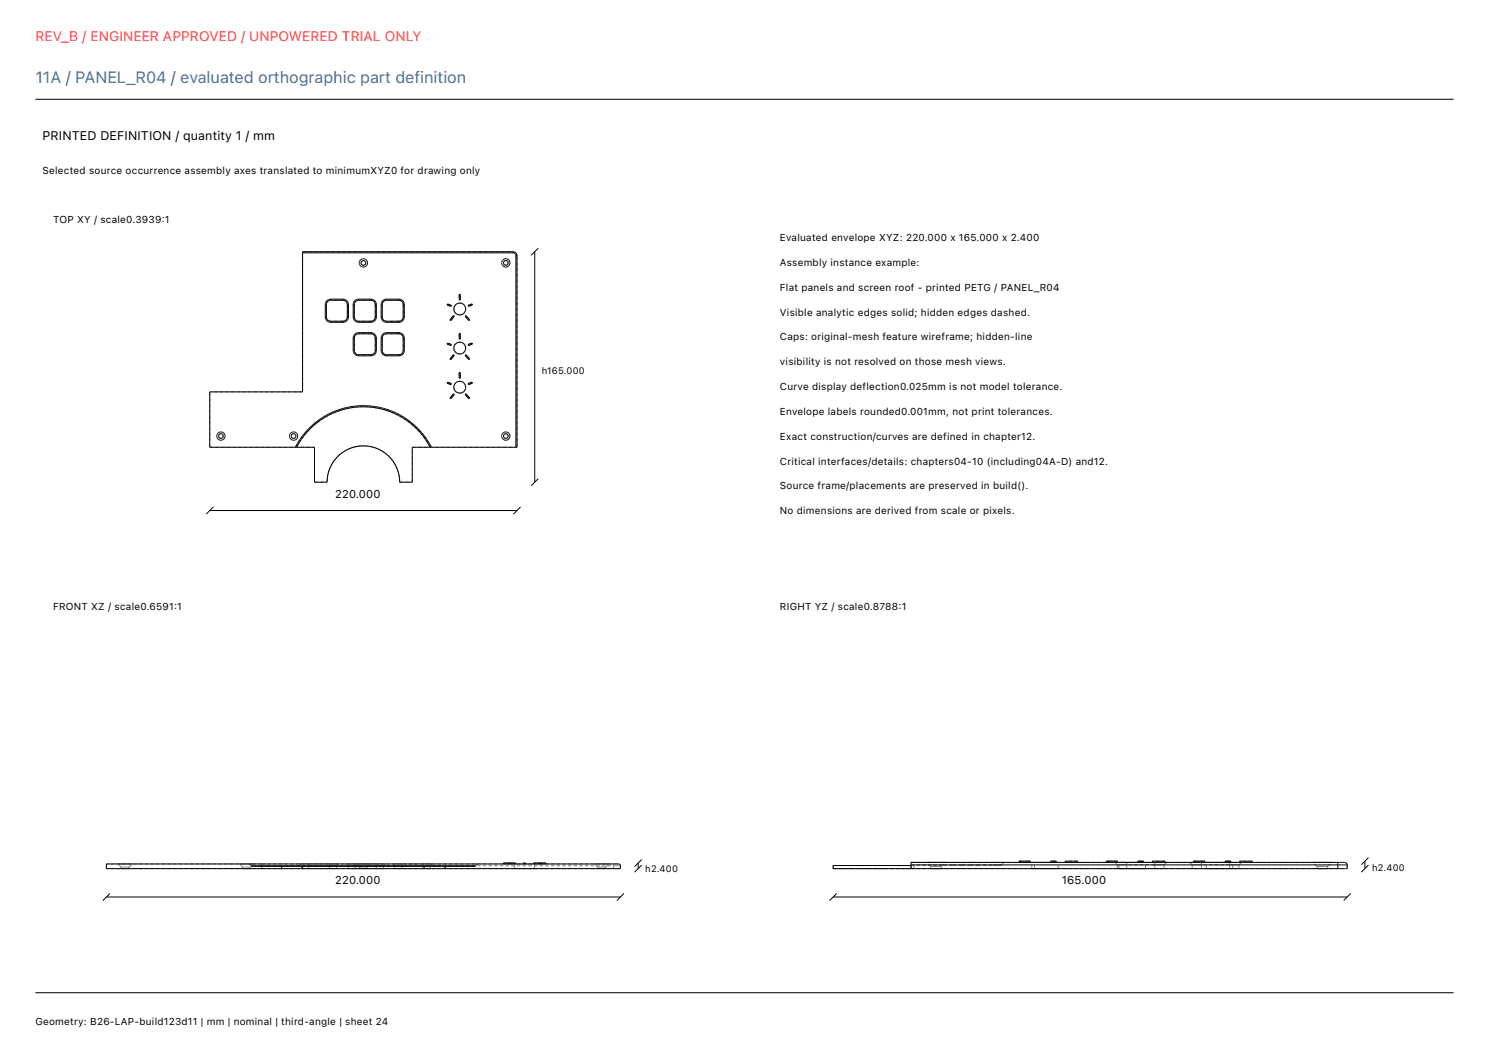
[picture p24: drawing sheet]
<svg xmlns="http://www.w3.org/2000/svg" width="420mm" height="297mm" viewBox="0 0 420 297" stroke-linecap="round" stroke-linejoin="round" font-family="sans-serif">
<defs><g id="words">
<text font-size="4.6" fill="#416e9e" x="10" y="23.4">11A / PANEL_R04 / evaluated orthographic part definition</text>
<text font-size="3.9" fill="#ff383c" x="10" y="11.7">REV_B / ENGINEER APPROVED / UNPOWERED TRIAL ONLY</text>
<text font-size="3.5" x="12" y="39.4">PRINTED DEFINITION / quantity 1 / mm</text>
<g font-size="3.2">
<text x="94.5" y="140.4">220.000</text>
<text x="94.5" y="249.4">220.000</text>
<text x="299.5" y="249.4">165.000</text>
</g>
<g font-size="2.8">
<text x="12" y="49">Selected source occurrence assembly axes translated to minimumXYZ0 for drawing only</text>
<text x="15" y="63">TOP XY / scale0.3939:1</text>
<text x="220" y="68">Evaluated envelope XYZ: 220.000 x 165.000 x 2.400</text>
<text x="220" y="75">Assembly instance example:</text>
<text x="220" y="82">Flat panels and screen roof - printed PETG / PANEL_R04</text>
<text x="220" y="89">Visible analytic edges solid; hidden edges dashed.</text>
<text x="220" y="96">Caps: original-mesh feature wireframe; hidden-line</text>
<text x="220" y="103">visibility is not resolved on those mesh views.</text>
<text x="220" y="110">Curve display deflection0.025mm is not model tolerance.</text>
<text x="220" y="117">Envelope labels rounded0.001mm, not print tolerances.</text>
<text x="220" y="124">Exact construction/curves are defined in chapter12.</text>
<text x="220" y="131">Critical interfaces/details: chapters04-10 (including04A-D) and12.</text>
<text x="220" y="138">Source frame/placements are preserved in build().</text>
<text x="220" y="145">No dimensions are derived from scale or pixels.</text>
<text x="15" y="172">FRONT XZ / scale0.6591:1</text>
<text x="220" y="172">RIGHT YZ / scale0.8788:1</text>
<text x="10" y="289">Geometry: B26-LAP-build123d11 | mm | nominal | third-angle | sheet 24</text>
</g>
<g font-size="2.6">
<text x="152.8" y="105.4">h165.000</text>
<text x="387" y="245.8">h2.400</text>
<text x="182" y="246.1">h2.400</text>
</g>
</g></defs>
<g fill="none" stroke="#000" stroke-width=".28">
<path d="M10 28h400M85.3 71.3h59.4M144.7 71h-59.4v39.5h-26.1v15.7h29.5v9.8h3.6a10.2 10.2 0 0 1 10.2-10.2 10.2 10.2 0 0 1 10.2 10.2h3.6v-9.8h29.5v-54M144.7 71l.9 .4 .2 .8M144.7 71.3l.6 .3 .2 .6M144.7 71v.3M145.5 72.2v54M145.5 72.2h.3M150.8 71v65M151.8 70l-2 2M91.7 85.9v3.5M91.7 89.4l.4 1 .5 .4 .6 .1"/>
<path d="M91.7 85.9h.4M91.7 89.4h.4M92.1 85.9v3.5M92.1 89.4l.4 .9 .7 .3M93.2 84.4l-.9 .3-.4 .5-.2 .7M93.2 84.4h3.6M93.2 90.9h3.6M93.2 84.7l-.7 .2-.4 1M93.2 84.7h3.6M93.2 90.6h3.6M93.2 84.4v.3M93.2 90.6v.3"/>
<path d="M96.8 84.4l.9 .3 .4 .5 .2 .7M96.8 84.7l.7 .2 .5 1M96.8 84.4v.3M96.8 90.6v.3M98 89.4l-.5 .9-.7 .3M98 85.9v3.5M98 85.9h.3M98 89.4h.3M98.3 89.4l-.3 1-.6 .4-.6 .1M98.3 85.9v3.5M99.6 89.4l.4 1 .5 .4 .6 .1M99.6 85.9v3.5"/>
<path d="M99.6 95.3v3.6M99.6 98.9l.4 .9 .5 .4 .6 .2M99.6 85.9h.3M99.6 89.4h.3M99.6 95.3h.3M99.6 98.9h.3M99.9 85.9v3.5M99.9 95.3v3.6M99.9 98.9l.5 .9 .7 .3M99.9 89.4l.3 .8 .9 .4M101.1 84.4h3.6M101.1 90.9h3.6"/>
<path d="M101.1 93.8l-.9 .4-.4 .5-.2 .6M101.1 93.8h3.6M101.1 84.4l-.9 .3-.4 .5-.2 .7M101.1 84.7h3.6M101.1 90.6h3.6M101.1 94.1l-.9 .5-.3 .7M101.1 94.1h3.6M101.1 84.7l-.9 .4-.3 .8M101.1 84.4v.3M101.1 90.6v.3M101.1 93.8v.3M104.7 93.8l.9 .4 .4 .5 .2 .6"/>
<path d="M104.7 84.4l.9 .3 .4 .5 .2 .7M104.7 94.1l.9 .5 .2 .7M104.7 84.7l.9 .4 .2 .8M104.7 84.4v.3M104.7 90.6v.3M104.7 93.8v.3M105.8 98.9l-.4 .9-.7 .3M105.8 85.9v3.5M105.8 95.3v3.6M105.8 89.4l-.2 .8-.9 .4M105.8 85.9h.4M105.8 89.4h.4"/>
<path d="M105.8 95.3h.4M105.8 98.9h.4M106.2 98.9l-.4 .9-.5 .4-.6 .2M106.2 85.9v3.5M106.2 95.3v3.6M106.2 89.4l-.4 1-.5 .4-.6 .1M107.5 85.9v3.5M107.5 95.3v3.6M107.5 98.9l.3 .9 .6 .4 .6 .2M107.5 89.4l.2 .7 .4 .5 .9 .3M107.5 85.9h.3M107.5 89.4h.3"/>
<path d="M107.5 95.3h.3M107.5 98.9h.3M107.8 85.9v3.5M107.8 95.3v3.6M107.8 98.9l.5 .9 .7 .3M107.8 89.4l.3 .8 .9 .4M109 84.4h3.5M109 90.9h3.5M109 93.8h3.5M109 93.8l-.9 .4-.4 .5-.2 .6M109 84.4l-.9 .3-.4 .5-.2 .7M109 84.7h3.5"/>
<path d="M109 90.6h3.5M109 94.1h3.5M109 94.1l-.7 .3-.5 .9M109 84.7l-.9 .4-.3 .8M109 84.4v.3M109 90.6v.3M109 93.8v.3M112.5 93.8l1 .4 .4 .5 .1 .6M112.5 84.4l1 .3 .4 .5 .1 .7M112.5 94.1l.8 .3 .4 .9M112.5 84.7l.8 .2 .4 1M112.5 84.4v.3"/>
<path d="M112.5 90.6v.3M112.5 93.8v.3M113.7 98.9l-.4 .9-.8 .3M113.7 85.9v3.5M113.7 95.3v3.6M113.7 89.4l-.4 .9-.8 .3M113.7 85.9h.3M113.7 89.4h.3M113.7 95.3h.3M113.7 98.9h.3M114 98.9l-.3 .9-.5 .4-.7 .2M114 85.9v3.5"/>
<path d="M114 95.3v3.6M114 89.4l-.1 .7-.4 .5-1 .3M126.2 96.8l1.1 .4-.1 .3-1.1-.5zM126.2 85.7l1.1 .4-.1 .3-1.1-.4zM127.9 89l.3 .2-1.1 1.2-.2-.2zM129.5 83h.3v1.6h-.3zM129.5 94h.3v1.6h-.3zM131.2 89.2l.2-.2 1.1 1.2-.3 .2zM132 97.2l1.1-.4 .2 .2-1.2 .5zM132 86.1l1.1-.4 .2 .3-1.2 .4zM101.1 100.4h3.6M101.1 100.1h3.6"/>
<path d="M101.1 100.1v.3M104.7 100.1v.3M109 100.4h3.5M109 100.1h3.5M109 100.1v.3M112.5 100.1v.3M126.2 107.8l1.1 .4-.1 .3-1.1-.4zM127.9 111.1l.3 .2-1.1 1.2-.2-.2zM127.9 100l.3 .2-1.1 1.3-.2-.3zM129.5 105.1h.3v1.6h-.3zM131.2 111.3l.2-.2 1.1 1.2-.3 .2zM131.2 100.2l.2-.2 1.1 1.2-.3 .3z"/>
<path d="M132 108.2l1.1-.4 .2 .3-1.2 .4zM83.3 126.2a21.6 21.6 0 0 1 38.4 0M83.6 126.2a21.3 21.3 0 0 1 37.8 0M151.8 135l-2 2M59.2 144h86.6M60.2 143l-2 2M146.8 143l-2 2M30 243.7h144.5l.5 .3v1h-145zM30 253h145M31 252l-2 2M70.4 243.7l.6 .5M71 244.2h63"/>
<path d="M79.4 244.3v.7M85.4 244.3v.7M119.6 244.3v.7M125.6 244.3v.7M134.6 243.7l-.6 .5M142 243.7v-.3h3.4v.3M143.3 243.4v.3M143.7 243.4v.3M147.7 243.7v-.3h.5v.3M150.5 243.7v-.3h3.5v.3M152.2 243.4v.3M152.6 243.4v.3"/>
<path d="M176 252l-2 2M180 243.4v1.6M181 244l-2 2M181 242.4l-2 2M235 253h145M236 252l-2 2M257 243.9h123M287.5 243.2v-.3h3.1v.3M287.9 242.9v.3M296.4 243.2v-.3h1.5v.3M297.3 242.9v.3M300.5 243.2v-.3h3.5v.3"/>
<path d="M312.1 243.2v-.3h3.1v.3M312.5 242.9v.3M321 243.2v-.3h1.5v.3M321.9 242.9v.3M325.1 243.2v-.3h3.5v.3M336.7 243.2v-.3h3.1v.3M337.1 242.9v.3M345.6 243.2v-.3h1.6v.3M346.5 242.9v.3M349.7 243.2v-.3h3.5v.3M377.4 243.2v1.8M380 243.9v1.1h-145v-.9h22"/>
<path d="M380 243.9l-.2-.5-.5-.2h-122.3v1.8M381 252l-2 2M385 242.9v2.1M386 244l-2 2M386 241.9l-2 2M10 280h400"/>
<circle cx="102.5" cy="74.2" r="1.18"/>
<circle cx="102.5" cy="74.2" r=".67"/>
<circle cx="142.7" cy="74.2" r=".67"/>
<circle cx="142.7" cy="74.2" r="1.18"/>
<circle cx="129.7" cy="87.2" r="1.67"/>
<circle cx="129.7" cy="98.2" r="1.67"/>
<circle cx="129.7" cy="109.2" r="1.67"/>
<circle cx="62.3" cy="123" r=".67"/>
<circle cx="62.3" cy="123" r="1.18"/>
<circle cx="82.8" cy="123" r=".67"/>
<circle cx="82.8" cy="123" r="1.18"/>
<circle cx="142.7" cy="123" r=".67"/>
<circle cx="142.7" cy="123" r="1.18"/>
</g>
<g fill="none" stroke="#7f7f7f" stroke-width=".28" stroke-dasharray="1 .6" stroke-linecap="butt">
<path d="M85.3 71h59.4M101.8 74v.3M101.8 74.3l.1 .2M101.9 73.8l-.1 .2M101.9 74.5l.1 .1M102 73.7l-.1 .1M102 74.6l.2 .2M102.2 73.5l-.2 .2M102.2 74.8h.2M102.4 73.5h-.2M102.4 74.8h.3M102.7 73.5h-.3"/>
<path d="M102.7 74.8l.2-.1M102.9 73.6l-.2-.1M102.9 74.7l.1-.1M103 73.7l-.1-.1M103 74.6l.1-.2M103.1 73.9l-.1-.2M103.1 74.4l.1-.2M103.2 74.2l-.1-.3M142 74v.3M142 74.3l.1 .2M142.1 73.8l-.1 .2M142.1 74.5l.1 .1"/>
<path d="M142.2 73.7l-.1 .1M142.2 74.6l.2 .2M142.4 73.5l-.2 .2M142.4 74.8h.2M142.6 73.5h-.2M142.6 74.8h.2M142.8 73.5h-.2M142.8 74.8l.2-.1M143 73.6l-.2-.1M143 74.7l.2-.1M143.2 73.7l-.2-.1M143.2 74.6l.1-.2"/>
<path d="M143.3 73.9l-.1-.2M143.3 74.4l.1-.2M143.4 74.2l-.1-.3M144.7 71h.2M144.9 71l.3 .1M145.2 71.1l.2 .2M145.4 71.3l.2 .1M145.6 71.4l.1 .3M145.7 71.7l.1 .2M145.8 71.9v.3M92.1 85.9v3.5M92.1 85.9v-.3"/>
<path d="M92.1 85.6l.1-.2M92.1 89.7v-.3M92.2 85.4l.1-.3M92.2 89.9l-.1-.2M92.3 85.1l.2-.2M92.3 90.2l-.1-.3M92.5 84.9l.2-.1M92.5 90.3l-.2-.1M92.7 84.8l.3-.1M92.7 90.5l-.2-.2M93 84.7h.2M93 90.6l-.3-.1"/>
<path d="M93.2 90.6h-.2M96.8 84.7h-3.6M96.8 90.6h-3.6M96.8 84.7h.3M97.1 84.7l.2 .1M97.1 90.6h-.3M97.3 84.8l.2 .1M97.3 90.5l-.2 .1M97.5 84.9l.2 .2M97.5 90.3l-.2 .2M97.7 85.1l.2 .3M97.7 90.2l-.2 .1"/>
<path d="M97.9 85.4v.2M97.9 89.9l-.2 .3M97.9 85.6l.1 .3M97.9 89.7v.2M98 89.4l-.1 .3M98 85.9v3.5M99.9 95.3v3.6M99.9 95.3l.1-.2M99.9 85.9v3.5M99.9 85.9l.1-.3M100 95.1l.1-.3M100 99.1l-.1-.2"/>
<path d="M100 85.6l.1-.2M100 89.7l-.1-.3M100.1 94.8l.1-.2M100.1 99.4l-.1-.3M100.1 85.4l.1-.3M100.1 89.9l-.1-.2M100.2 94.6l.2-.2M100.2 99.6l-.1-.2M100.2 85.1l.2-.2M100.2 90.2l-.1-.3M100.4 94.4l.2-.1M100.4 99.8l-.2-.2"/>
<path d="M100.4 84.9l.2-.1M100.4 90.3l-.2-.1M100.6 94.3l.3-.1M100.6 99.9l-.2-.1M100.6 84.8l.3-.1M100.6 90.5l-.2-.2M100.9 94.2l.2-.1M100.9 84.7h.2M100.9 90.6l-.3-.1M101.1 90.6h-.2M104.7 94.1h-3.6M104.7 94.1l.2 .1"/>
<path d="M104.7 84.7h-3.6M104.7 90.6h-3.6M104.7 84.7h.2M104.9 94.2l.3 .1M104.9 84.7l.3 .1M104.9 90.6h-.2M105.2 94.3l.2 .1M105.2 99.9l-.3 .1M105.2 84.8l.2 .1M105.2 90.5l-.3 .1M105.4 94.4l.2 .2M105.4 99.8l-.2 .1"/>
<path d="M105.4 84.9l.2 .2M105.4 90.3l-.2 .2M105.6 94.6l.1 .2M105.6 99.6l-.2 .2M105.6 85.1l.1 .3M105.6 90.2l-.2 .1M105.7 94.8l.1 .3M105.7 99.4l-.1 .2M105.7 85.4l.1 .2M105.7 89.9l-.1 .3M105.8 95.1v.2M105.8 99.1l-.1 .3"/>
<path d="M105.8 85.6v.3M105.8 89.7l-.1 .2M105.8 98.9v.2M105.8 95.3v3.6M105.8 89.4v.3M105.8 85.9v3.5M107.8 95.3v3.6M107.8 95.3v-.2M107.8 85.9v3.5M107.8 85.9v-.3M107.8 95.1l.1-.3M107.8 99.1v-.2"/>
<path d="M107.8 85.6l.1-.2M107.8 89.7v-.3M107.9 94.8l.2-.2M107.9 99.4l-.1-.3M107.9 85.4l.2-.3M107.9 89.9l-.1-.2M108.1 94.6l.2-.2M108.1 99.6l-.2-.2M108.1 85.1l.2-.2M108.1 90.2l-.2-.3M108.3 94.4l.2-.1M108.3 99.8l-.2-.2"/>
<path d="M108.3 84.9l.2-.1M108.3 90.3l-.2-.1M108.5 94.3l.2-.1M108.5 99.9l-.2-.1M108.5 84.8l.2-.1M108.5 90.5l-.2-.2M108.7 94.2l.3-.1M108.7 84.7h.3M108.7 90.6l-.2-.1M109 90.6h-.3M112.5 94.1h-3.5M112.5 94.1l.3 .1"/>
<path d="M112.5 84.7h-3.5M112.5 90.6h-3.5M112.5 84.7h.3M112.8 94.2l.3 .1M112.8 84.7l.3 .1M112.8 90.6h-.3M113.1 94.3l.2 .1M113.1 99.9l-.3 .1M113.1 84.8l.2 .1M113.1 90.5l-.3 .1M113.3 94.4l.2 .2M113.3 99.8l-.2 .1"/>
<path d="M113.3 84.9l.2 .2M113.3 90.3l-.2 .2M113.5 94.6l.1 .2M113.5 99.6l-.2 .2M113.5 85.1l.1 .3M113.5 90.2l-.2 .1M113.6 94.8l.1 .3M113.6 99.4l-.1 .2M113.6 85.4l.1 .2M113.6 89.9l-.1 .3M113.7 95.1v.2M113.7 99.1l-.1 .3"/>
<path d="M113.7 85.6v.3M113.7 89.7l-.1 .2M113.7 98.9v.2M113.7 95.3v3.6M113.7 89.4v.3M113.7 85.9v3.5M126.1 97l1.1 .5M126.1 86l1.1 .4M126.2 96.8l-.1 .2M126.2 85.7l-.1 .3M126.9 90.2l.2 .2M127.1 90.4l1.1-1.2"/>
<path d="M127.2 97.5l.1-.3M127.2 86.4l.1-.3M127.3 97.2l-1.1-.4M127.3 86.1l-1.1-.4M127.9 89l-1 1.2M128 98v.4M128 98.4l.1 .3M128 87v.3M128 87.3l.1 .4M128.1 97.6l-.1 .4M128.1 98.7l.1 .3M128.1 86.6l-.1 .4"/>
<path d="M128.1 87.7l.1 .3M128.2 89.2l-.3-.2M128.2 97.3l-.1 .3M128.2 99l.3 .3M128.2 86.3l-.1 .3M128.2 88l.3 .3M128.5 97l-.3 .3M128.5 99.3l.2 .3M128.5 86l-.3 .3M128.5 88.3l.2 .2M128.7 96.8l-.2 .2M128.7 99.6l.4 .1"/>
<path d="M128.7 85.8l-.2 .2M128.7 88.5l.4 .2M129.1 96.6l-.4 .2M129.1 99.7l.3 .1M129.1 85.6l-.4 .2M129.1 88.7l.3 .1M129.4 96.5l-.3 .1M129.4 99.8l.4 .1M129.4 85.5l-.3 .1M129.4 88.8h.4M129.5 95.6h.3M129.5 94v1.6"/>
<path d="M129.5 84.6h.3M129.5 83v1.6M129.8 96.5h-.4M129.8 99.9l.3-.1M129.8 85.5h-.4M129.8 88.8h.3M129.8 95.6v-1.6M129.8 94h-.3M129.8 84.6v-1.6M129.8 83h-.3M130.1 96.6l-.3-.1M130.1 99.8l.4-.1"/>
<path d="M130.1 85.5h-.3M130.1 88.8l.4-.2M130.5 96.7l-.4-.1M130.5 99.7l.3-.2M130.5 85.7l-.4-.2M130.5 88.6l.3-.2M130.8 96.9l-.3-.2M130.8 99.5l.2-.3M130.8 85.9l-.3-.2M130.8 88.4l.2-.2M131 97.2l-.2-.3M131 99.2l.2-.3"/>
<path d="M131 86.1l-.2-.2M131 88.2l.2-.3M131.2 97.5l-.2-.3M131.2 98.9l.1-.4M131.2 86.4l-.2-.3M131.2 87.9l.1-.4M131.2 89.2l1 1.2M131.3 97.8l-.1-.3M131.3 98.5l.1-.3M131.3 86.8l-.1-.4M131.3 87.5l.1-.3M131.4 98.2l-.1-.4"/>
<path d="M131.4 87.2l-.1-.4M131.4 89l-.2 .2M132 97.2l.1 .3M132 86.1l.1 .3M132.1 97.5l1.2-.5M132.1 86.4l1.2-.4M132.2 90.4l.3-.2M132.5 90.2l-1.1-1.2M133.1 96.8l-1.1 .4M133.1 85.7l-1.1 .4M133.3 97l-.2-.2M133.3 86l-.2-.3"/>
<path d="M85.3 110.5h-26.1M85.3 110.5v-39.5M89.4 119.3l-1 .8M90.4 118.5l-1 .8M91.5 117.8l-1.1 .7M92.6 117.2l-1.1 .6M93.8 116.6l-1.2 .6M94.9 116.1l-1.1 .5M96.2 115.7l-1.3 .4M97.4 115.3l-1.2 .4M98.7 115.1l-1.3 .2M99.9 114.9l-1.2 .2"/>
<path d="M100.9 100l-.3-.1M101.1 100.1l-.2-.1M101.2 114.8l-1.3 .1M102.5 114.7l-1.3 .1M103.8 114.8l-1.3-.1M104.7 100.1h-3.6M104.9 100l-.2 .1M105.1 114.9l-1.3-.1M106.3 115.1l-1.2-.2M107.6 115.3l-1.3-.2M108.7 100l-.2-.1M108.8 115.7l-1.2-.4"/>
<path d="M109 100.1l-.3-.1M110.1 116.1l-1.3-.4M111.2 116.6l-1.1-.5M112.4 117.2l-1.2-.6M112.5 100.1h-3.5M112.8 100l-.3 .1M113.5 117.8l-1.1-.6M114.6 118.5l-1.1-.7M115.6 119.3l-1-.8M126.1 108.1l1.1 .4M126.2 107.8l-.1 .3M126.9 112.3l.2 .2"/>
<path d="M126.9 101.2l.2 .3M127.1 112.5l1.1-1.2M127.1 101.5l1.1-1.3M127.2 108.5l.1-.3M127.3 108.2l-1.1-.4M127.9 111.1l-1 1.2M127.9 100l-1 1.2M128 109v.4M128 109.4l.1 .3M128.1 108.7l-.1 .3M128.1 109.7l.1 .4M128.2 111.3l-.3-.2"/>
<path d="M128.2 100.2l-.3-.2M128.2 108.3l-.1 .4M128.2 110.1l.3 .3M128.5 108.1l-.3 .2M128.5 110.4l.2 .2M128.7 107.8l-.2 .3M128.7 110.6l.4 .2M129.1 107.7l-.4 .1M129.1 110.8l.3 .1M129.4 107.6l-.3 .1M129.4 110.9h.4M129.5 106.7h.3"/>
<path d="M129.5 105.1v1.6M129.8 107.5l-.4 .1M129.8 110.9l.3-.1M129.8 106.7v-1.6M129.8 105.1h-.3M130.1 107.6l-.3-.1M130.1 110.8l.4-.1M130.5 107.7l-.4-.1M130.5 110.7l.3-.2M130.8 107.9l-.3-.2M130.8 110.5l.2-.3M131 108.2l-.2-.3"/>
<path d="M131 110.2l.2-.3M131.2 108.5l-.2-.3M131.2 109.9l.1-.3M131.2 111.3l1 1.2M131.2 100.2l1 1.3M131.3 108.9l-.1-.4M131.3 109.6l.1-.4M131.4 109.2l-.1-.3M131.4 111.1l-.2 .2M131.4 100l-.2 .2M132 108.2l.1 .3M132.1 108.5l1.2-.4"/>
<path d="M132.2 112.5l.3-.2M132.2 101.5l.3-.3M132.5 112.3l-1.1-1.2M132.5 101.2l-1.1-1.2M133.1 107.8l-1.1 .4M133.3 108.1l-.2-.3M59.2 126.2h29.5M59.2 126.2v-15.7M61.7 122.9v.2M61.7 123.1v.2M61.7 122.7v.2M61.7 123.3l.2 .2"/>
<path d="M61.9 122.5l-.2 .2M61.9 123.5l.1 .1M62 122.4l-.1 .1M62 123.6l.3 .1M62.3 122.3l-.3 .1M62.3 123.7l.2-.1M62.5 122.4l-.2-.1M62.5 123.6h.2M62.7 122.4h-.2M62.7 123.6l.1-.2M62.8 122.6l-.1-.2M62.8 123.4l.2-.2"/>
<path d="M63 122.8l-.2-.2M63 123.2v-.2M63 123v-.2M82.1 122.9v.2M82.1 123.1l.1 .2M82.2 122.7l-.1 .2M82.2 123.3l.1 .2M82.3 122.5l-.1 .2M82.3 123.5l.2 .1M82.5 122.4l-.2 .1M82.5 123.6l.2 .1M82.7 122.3l-.2 .1"/>
<path d="M82.7 123.7l.3-.1M83 122.4l-.3-.1M83 123.6h.2M83.2 122.4h-.2M83.2 123.6l.1-.2M83.3 122.6l-.1-.2M83.3 123.4l.1-.2M83.4 122.8l-.1-.2M83.4 123.2l.1-.2M83.5 123l-.1-.2M84.3 125l-.7 1.2M85 123.9l-.7 1.1"/>
<path d="M85.7 122.9l-.7 1M86.6 121.9l-.9 1M87.4 121l-.8 .9M88.4 120.1l-1 .9M88.7 136v-9.8M88.7 136h3.6M92.3 135.1v.9M92.4 134.2l-.1 .9M92.6 133.3l-.2 .9M92.9 132.5l-.3 .8M93.2 131.7l-.3 .8M93.6 130.9l-.4 .8"/>
<path d="M94.1 130.1l-.5 .8M94.7 129.4l-.6 .7M95.3 128.8l-.6 .6M95.9 128.2l-.6 .6M96.6 127.6l-.7 .6M97.4 127.1l-.8 .5M98.2 126.7l-.8 .4M99 126.4l-.8 .3M99.8 126.1l-.8 .3M100.7 125.9l-.9 .2M101.6 125.8l-.9 .1M102.5 125.8h-.9"/>
<path d="M103.4 125.8h-.9M104.3 125.9l-.9-.1M105.2 126.1l-.9-.2M106 126.4l-.8-.3M106.8 126.7l-.8-.3M107.6 127.1l-.8-.4M108.4 127.6l-.8-.5M109.1 128.2l-.7-.6M109.7 128.8l-.6-.6M110.3 129.4l-.6-.6M110.9 130.1l-.6-.7M111.4 130.9l-.5-.8"/>
<path d="M111.8 131.7l-.4-.8M112.1 132.5l-.3-.8M112.4 133.3l-.3-.8M112.6 134.2l-.2-.9M112.7 135.1l-.1-.9M112.7 136h3.6M112.7 136v-.9M116.3 126.2h29.5M116.3 136v-9.8M116.6 120.1l-1-.8M117.6 121l-1-.9M118.4 121.9l-.8-.9"/>
<path d="M119.3 122.9l-.9-1M120 123.9l-.7-1M120.7 125l-.7-1.1M121.4 126.2l-.7-1.2M142 122.9v.2M142 123.1l.1 .2M142.1 122.7l-.1 .2M142.1 123.3l.1 .2M142.2 122.5l-.1 .2M142.2 123.5l.2 .1M142.4 122.4l-.2 .1M142.4 123.6l.2 .1"/>
<path d="M142.6 122.3l-.2 .1M142.6 123.7l.2-.1M142.8 122.4l-.2-.1M142.8 123.6h.2M143 122.4h-.2M143 123.6l.2-.2M143.2 122.6l-.2-.2M143.2 123.4l.1-.2M143.3 122.8l-.1-.2M143.3 123.2l.1-.2M143.4 123l-.1-.2M145.8 126.2v-54"/>
<path d="M30 245v-1.3M33.5 243.7h-.2M33.7 243.7h-.2M34 243.7h-.3M34.2 244.5l-.9-.8M34.2 245v-.5M34.3 244.5h-.1M34.3 245h-.1M34.4 244.5h-.1M34.4 245h-.1M34.4 243.7h-.4M34.6 244.5h-.2"/>
<path d="M34.6 245h-.2M34.8 244.5h-.2M34.8 245h-.2M34.8 243.7h-.4M35 244.5h-.2M35 245h-.2M35.3 243.7h-.5M35.3 244.5h-.3M35.3 245h-.3M35.5 244.5h-.2M35.5 245h-.2M35.7 243.7h-.4"/>
<path d="M35.8 244.5h-.3M35.8 245h-.3M36 244.5h-.2M36 245h-.2M36.1 243.7h-.4M36.1 244.5h-.1M36.1 245h-.1M36.3 244.5h-.2M36.3 245h-.2M36.4 244.5h-.1M36.4 245h-.1M36.4 244.5l.9-.8"/>
<path d="M36.4 245v-.5M36.5 243.7h-.4M36.8 243.7h-.3M37.1 243.7h-.3M37.2 243.7h-.1M37.3 243.7h-.1M67.8 243.7h-.2M68 243.7h-.2M68.3 243.7h-.3M68.4 244.5l-.8-.8M68.4 245v-.5M68.5 244.5h-.1"/>
<path d="M68.5 245h-.1M68.7 244.5h-.2M68.7 245h-.2M68.7 243.7h-.4M68.8 244.5h-.1M68.8 245h-.1M69.1 244.5h-.3M69.1 245h-.3M69.1 243.7h-.4M69.3 244.5h-.2M69.3 245h-.2M69.5 243.7h-.4"/>
<path d="M69.5 244.5h-.2M69.5 245h-.2M69.8 244.5h-.3M69.8 245h-.3M70 243.7h-.5M70 244.5h-.2M70 245h-.2M70.2 244.5h-.2M70.2 245h-.2M70.4 243.7h-.4M70.4 244.5h-.2M70.4 245h-.2"/>
<path d="M70.6 244.5h-.2M70.6 245h-.2M70.7 244.5l.8-.8M70.7 244.5h-.1M70.7 245h-.1M70.7 245v-.5M70.8 243.7h-.4M71.1 243.7h-.3M71.3 243.7h-.2M71.5 243.7h-.2M73.8 243.7h99.2M73.8 243.7h-43.8"/>
<path d="M73.8 243.7v.1M73.8 243.8v.1M73.8 243.9v.1M73.8 244v.1M73.8 244.1v.1M73.8 245v-1.3M73.8 245h-43.8M73.8 245v-.8M73.8 245h99.2M73.8 244.2h99.2M73.9 244.3h-2.9M77.5 244.3h-3.6"/>
<path d="M79.4 245v-.7M81.7 244.3h-4.2M84.5 243.7l.5 .5M84.6 243.7h-.1M84.8 243.7h-.2M84.9 243.7h-.1M85 245v-.8M85 245h.1M85.1 243.7h-.2M85.1 244.2h-.1M85.1 245h.1M85.2 244.2h-.1"/>
<path d="M85.2 245h.1M85.2 243.7h-.1M85.3 244.2h-.1M85.3 245h.2M85.4 243.7h-.2M85.5 244.2h-.2M85.5 245h.1M85.6 244.2h-.1M85.6 245h.2M85.7 243.7h-.3M85.8 244.2h-.2M85.8 245h.2"/>
<path d="M85.9 243.7h-.2M86 244.2h-.2M86 245h.2M86.2 244.2h-.2M86.2 245h.2M86.2 243.7h-.3M86.4 244.2h-.2M86.4 245h.2M86.5 243.7h-.3M86.5 244.3h-4.8M86.6 244.2h-.2M86.6 245h.2"/>
<path d="M86.7 243.7h-.2M86.8 244.2h-.2M86.8 245h.2M87 243.7h-.3M87 244.2h-.2M87 243.7v.5M87 245v-.8M91.6 244.3h-5.1M92.9 243.7h-5.9M92.9 244.2h-5.9M92.9 245h-5.9M92.9 245h.3"/>
<path d="M92.9 243.7v.5M92.9 245v-.8M93.2 244.2h-.3M93.2 245h.2M93.2 243.7h-.3M93.4 244.2h-.2M93.4 245h.2M93.5 243.7h-.3M93.6 244.2h-.2M93.6 245h.2M93.8 243.7h-.3M93.8 244.2h-.2"/>
<path d="M93.8 245h.2M94 244.2h-.2M94 245h.2M94 243.7h-.2M94.2 244.2h-.2M94.2 245h.1M94.3 243.7h-.3M94.3 244.2h-.1M94.3 245h.2M94.5 244.2h-.2M94.5 245h.1M94.5 243.7h-.2"/>
<path d="M94.6 244.2h-.1M94.6 245h.1M94.7 243.7h-.2M94.7 244.2h-.1M94.7 245h.1M94.8 244.2h-.1M94.8 245h.1M94.9 244.2h-.1M94.9 243.7h-.2M94.9 245v-.8M95.1 243.7h-.2M95.2 243.7h-.1"/>
<path d="M95.3 243.7h-.1M95.4 243.7h-.1M95.4 243.7l-.5 .5M97 244.3h-5.4M97.7 243.7l.5 .5M97.8 243.7h-.1M97.9 243.7h-.1M98.1 243.7h-.2M98.2 245v-.8M98.2 245h.1M98.2 243.7h-.1M98.3 244.2h-.1"/>
<path d="M98.3 245h.1M98.4 244.2h-.1M98.4 245h.1M98.4 243.7h-.2M98.5 244.2h-.1M98.5 245h.1M98.6 243.7h-.2M98.6 244.2h-.1M98.6 245h.2M98.8 244.2h-.2M98.8 245h.2M98.9 243.7h-.3"/>
<path d="M99 244.2h-.2M99 245h.1M99.1 243.7h-.2M99.1 244.2h-.1M99.1 245h.2M99.3 244.2h-.2M99.3 245h.2M99.4 243.7h-.3M99.5 244.2h-.2M99.5 245h.3M99.6 243.7h-.2M99.8 244.2h-.3"/>
<path d="M99.8 245h.2M99.9 243.7h-.3M100 244.2h-.2M100 245h.2M100.2 243.7h-.3M100.2 244.2h-.2M100.2 243.7v.5M100.2 245v-.8M100.6 243.7h-.1M100.7 243.7h-.1M101 243.7h-.3M101.3 243.7h-.3"/>
<path d="M101.4 244.5l-.9-.8M101.4 245v-.5M101.5 244.5h-.1M101.5 245h-.1M101.6 244.5h-.1M101.6 245h-.1M101.6 243.7h-.3M101.8 244.5h-.2M101.8 245h-.2M102 244.5h-.2M102 245h-.2M102.1 243.7h-.5"/>
<path d="M102.3 244.5h-.3M102.3 245h-.3M102.5 243.7h-.4M102.5 244.5h-.2M102.5 244.3h-5.5M102.5 245h-.2M102.7 244.5h-.2M102.7 245h-.2M102.9 243.7h-.4M103 244.5h-.3M103 245h-.3M103.2 244.5h-.2"/>
<path d="M103.2 245h-.2M103.4 243.7h-.5M103.4 244.5h-.2M103.4 245h-.2M103.5 244.5h-.1M103.5 245h-.1M103.6 244.5h-.1M103.6 245h-.1M103.6 244.5l.9-.8M103.6 245v-.5M103.7 243.7h-.3M104 243.7h-.3"/>
<path d="M104.3 243.7h-.3M104.4 243.7h-.1M104.5 243.7h-.1M106.1 243.7h-5.9M106.1 244.2h-5.9M106.1 245h-5.9M106.1 245h.2M106.1 243.7v.5M106.1 245v-.8M106.3 244.2h-.2M106.3 245h.3M106.4 243.7h-.3"/>
<path d="M106.6 244.2h-.3M106.6 245h.2M106.7 243.7h-.3M106.8 244.2h-.2M106.8 245h.2M107 243.7h-.3M107 244.2h-.2M107 245h.2M107.2 244.2h-.2M107.2 245h.2M107.2 243.7h-.2M107.4 244.2h-.2"/>
<path d="M107.4 245h.1M107.5 243.7h-.3M107.5 244.2h-.1M107.5 245h.2M107.7 244.2h-.2M107.7 245h.1M107.7 243.7h-.2M107.8 244.2h-.1M107.8 245h.1M107.9 243.7h-.2M107.9 244.2h-.1M107.9 245h.1"/>
<path d="M108 244.2h-.1M108 245h.1M108 244.3h-5.5M108.1 244.2h-.1M108.1 243.7h-.2M108.1 245v-.8M108.2 243.7h-.1M108.4 243.7h-.2M108.5 243.7h-.1M108.6 243.7h-.1M108.6 243.7l-.5 .5M110.9 243.7l.5 .5"/>
<path d="M111 243.7h-.1M111.1 243.7h-.1M111.3 243.7h-.2M111.4 245v-.8M111.4 243.7h-.1M111.4 245h.1M111.5 244.2h-.1M111.5 245h.1M111.6 244.2h-.1M111.6 245h.1M111.6 243.7h-.2M111.7 244.2h-.1"/>
<path d="M111.7 245h.1M111.8 243.7h-.2M111.8 244.2h-.1M111.8 245h.2M112 244.2h-.2M112 245h.1M112 243.7h-.2M112.1 244.2h-.1M112.1 245h.2M112.3 243.7h-.3M112.3 244.2h-.2M112.3 245h.2"/>
<path d="M112.5 244.2h-.2M112.5 245h.2M112.5 243.7h-.2M112.7 244.2h-.2M112.7 245h.2M112.8 243.7h-.3M112.9 244.2h-.2M112.9 245h.3M113.1 243.7h-.3M113.2 244.2h-.3M113.2 245h.2M113.4 243.7h-.3"/>
<path d="M113.4 244.2h-.2M113.4 243.7v.5M113.4 245v-.8M113.4 244.3h-5.4M118.5 244.3h-5.1M119.3 243.7h-5.9M119.3 244.2h-5.9M119.3 245h-5.9M119.3 245h.2M119.3 243.7v.5M119.3 245v-.8M119.5 244.2h-.2"/>
<path d="M119.5 245h.2M119.6 243.7h-.3M119.7 244.2h-.2M119.7 245h.3M119.9 243.7h-.3M120 244.2h-.3M120 245h.2M120.1 243.7h-.2M120.2 244.2h-.2M120.2 245h.2M120.4 244.2h-.2M120.4 245h.1"/>
<path d="M120.4 243.7h-.3M120.5 244.2h-.1M120.5 245h.2M120.6 243.7h-.2M120.7 244.2h-.2M120.7 245h.2M120.9 244.2h-.2M120.9 245h.1M120.9 243.7h-.3M121 244.2h-.1M121 245h.1M121.1 243.7h-.2"/>
<path d="M121.1 244.2h-.1M121.1 245h.1M121.2 244.2h-.1M121.2 245h.1M121.3 243.7h-.2M121.3 244.2h-.1M121.3 245v-.8M121.4 243.7h-.1M121.6 243.7h-.2M121.7 243.7h-.1M121.8 243.7h-.1M121.8 243.7l-.5 .5"/>
<path d="M123.3 244.3h-4.8M125.6 245v-.7M127.5 244.3h-4.2M131.1 244.3h-3.6M134 244.3h-2.9M142 243.7h1.9M142 243.7v-.3M142 243.4h1.9M142.2 243.7h-.2M142.2 243.7v-.3M142.2 243.4h-.2M143.3 243.7h.4"/>
<path d="M143.3 243.4h.6M143.3 243.7v-.3M143.3 243.4h.4M143.7 243.7h1.7M143.7 243.7v-.3M143.7 243.4h1.7M143.9 243.7h.1M143.9 243.7v-.3M143.9 243.4h.1M144 243.7h-1.8M144 243.7v-.3M144 243.4h-1.8"/>
<path d="M145 243.7h-1.7M145 243.7v-.3M145 243.4h-1.7M145.2 245v-1.3M145.4 243.7h-.4M145.4 243.4h-.4M145.4 243.7v-.3M145.5 243.7h-.3M145.5 245h-.3M145.8 243.7h-.3M145.8 245h-.3M146.2 243.7h-.4"/>
<path d="M146.2 245h-.4M146.8 243.7h-.6M146.8 245h-.6M147.4 243.7h-.6M147.4 245h-.6M147.7 243.7h.5M147.7 243.7v-.3M148 243.7h-.6M148 245h-.6M148.2 243.7v-.3M148.2 243.4h-.5M148.6 243.7h-.6"/>
<path d="M148.6 245h-.6M149.2 243.7h-.6M149.2 245h-.6M149.7 243.7h-.5M149.7 245h-.5M150.2 243.7h-.5M150.2 245h-.5M150.5 243.7h-.3M150.5 245h-.3M150.5 243.7h1.7M150.5 243.7v-.3M150.5 243.4h1.7"/>
<path d="M150.7 243.7h-.2M150.7 245h-.2M150.8 243.7h-.1M150.8 245v-1.3M150.8 245h-.1M150.9 243.7h-.4M150.9 243.7v-.3M150.9 243.4h-.4M151.9 243.7h.2M151.9 243.7v-.3M151.9 243.4h.2M152.1 243.7h1.9"/>
<path d="M152.1 243.7v-.3M152.1 243.4h.5M152.1 243.4h1.9M152.2 243.7h.4M152.2 243.7v-.3M152.2 243.4h.4M152.6 243.7h-1.7M152.6 243.4h-1.7M152.6 243.7v-.3M153.8 243.7h-1.9M153.8 243.7v-.3M153.8 243.4h-1.9"/>
<path d="M154 243.7h-.2M154 243.4h-.2M154 243.7v-.3M167.8 243.7h-.1M167.9 243.7h-.1M168.2 243.7h-.3M168.5 243.7h-.3M168.6 244.5l-.9-.8M168.6 245v-.5M168.7 244.5h-.1M168.7 245h-.1M168.9 244.5h-.2"/>
<path d="M168.9 245h-.2M168.9 243.7h-.4M169 244.5h-.1M169 245h-.1M169.2 244.5h-.2M169.2 245h-.2M169.3 243.7h-.4M169.5 244.5h-.3M169.5 245h-.3M169.7 243.7h-.4M169.7 244.5h-.2M169.7 245h-.2"/>
<path d="M170 244.5h-.3M170 245h-.3M170.2 243.7h-.5M170.2 244.5h-.2M170.2 245h-.2M170.4 244.5h-.2M170.4 245h-.2M170.6 243.7h-.4M170.6 244.5h-.2M170.6 245h-.2M170.7 244.5h-.1M170.7 245h-.1"/>
<path d="M170.8 244.5h-.1M170.8 245h-.1M170.8 244.5l.9-.8M170.8 245v-.5M171 243.7h-.4M171.3 243.7h-.3M171.5 243.7h-.2M171.7 243.7h-.2M173 243.7h.2M173 245h.2M173 243.7v.1M173 243.8v.1"/>
<path d="M173 243.9v.1M173 244v.1M173 244.1v.1M173 244.2h.2M173 245v-.8M173.2 243.7h.1M173.2 245h.3M173.2 244.2h.3M173.3 243.7h.2M173.5 245h.2M173.5 244.2h.2M173.5 243.7h.2"/>
<path d="M173.7 243.7h.1M173.7 245h.2M173.7 244.2h.2M173.8 243.7h.1M173.9 245h.2M173.9 244.2h.2M173.9 243.7h.1M174 243.7h.2M174.1 245h.2M174.1 244.2h.2M174.2 243.7h.1M174.3 245h.1"/>
<path d="M174.3 244.2h.1M174.3 243.7h.1M174.4 245h.2M174.4 244.2h.2M174.4 243.7h.1M174.5 243.7h.2M174.6 245h.1M174.6 244.2h.1M174.7 243.7l.1 .1M174.7 245h.1M174.7 244.2h.1M174.8 245h.1"/>
<path d="M174.8 244.2h.1M174.8 243.8l.2 .2M174.9 245h.1M174.9 244.2h.1M175 244v.2M175 245v-.8M235 244.1h2.6M235 245h2.6M235 245h22M235 245v-.9M237.6 244.1h2.5M237.6 245h2.5"/>
<path d="M240.1 244.1h2.4M240.1 245h2.4M242.5 244.1h2.4M242.5 245h2.4M244.9 244.1h2.3M244.9 245h2.3M247.2 244.1h2M247.2 245h2M249.2 244.1h2M249.2 245h2M251.2 244.1h1.7M251.2 245h1.7"/>
<path d="M252.9 244.1h1.4M252.9 245h1.4M254.3 244.1h1.3M254.3 245h1.3M255.6 244.1h1M255.6 245h1M256.6 244.1h.7M256.6 245h.7M257 243.2h3.3M257 243.2h34.8M257 243.2v.1M257 243.3v.1"/>
<path d="M257 243.4v.1M257 243.5v.1M257 243.6v.1M257 243.7v.1M257 243.8v.1M257 244.1v-.2M257 245v-.9M257 243.9h3.2M257 245v-1.8M257 245h34.8M257 244.1h3.2M257 244.1h-22"/>
<path d="M257.3 244.1h.4M257.3 245h.4M257.7 244.1h.1M257.7 245h.1M257.8 245v-.9M260.2 243.9h3M260.2 244.1h3M260.3 243.2h3.1M261.4 243.2h.1M261.5 243.2h.1M261.6 243.2h-.2M261.6 243.2h.2"/>
<path d="M261.8 243.2h.1M261.9 243.2h-.3M261.9 243.2h.2M262.1 243.2h.3M262.4 243.2h-.5M262.4 243.2h.2M262.5 244.4l-1.1-1.2M262.5 245v-.6M262.5 244.4h.1M262.5 245h.1M262.6 244.4h.1M262.6 245h.1"/>
<path d="M262.6 243.2h.3M262.7 244.4h-.2M262.7 245h-.2M262.7 244.4h.1M262.7 245h.1M262.8 244.4h-.1M262.8 244.4h.1M262.8 245h-.1M262.8 245h.1M262.9 243.2h-.5M262.9 243.2h.2M262.9 244.4h.2"/>
<path d="M262.9 245h.2M263.1 244.4h-.3M263.1 244.4h.1M263.1 245h-.3M263.1 245h.1M263.1 243.2h.3M263.2 244.4h.2M263.2 245h.2M263.2 243.9h2.9M263.2 244.1h2.9M263.4 244.4h-.3M263.4 244.4h.1"/>
<path d="M263.4 245h-.3M263.4 245h.1M263.4 243.2h2.9M263.4 243.2h-.5M263.4 243.2h.3M263.5 244.4h.2M263.5 245h.2M263.7 244.4h-.3M263.7 244.4h.1M263.7 245h-.3M263.7 245h.1M263.7 243.2h.3"/>
<path d="M263.8 244.4h.2M263.8 245h.2M264 243.2h.3M264 243.2h-.6M264 244.4h.2M264 244.4h-.3M264 245h.2M264 245h-.3M264.2 244.4h.1M264.2 245h.1M264.3 243.2h.3M264.3 244.4h.2"/>
<path d="M264.3 244.4h-.3M264.3 245h.2M264.3 245h-.3M264.5 244.4h.1M264.5 245h.1M264.6 243.2h.3M264.6 243.2h-.6M264.6 244.4h.2M264.6 244.4h-.3M264.6 245h.2M264.6 245h-.3M264.8 244.4h.1"/>
<path d="M264.8 245h.1M264.9 243.2h.2M264.9 244.4h.2M264.9 244.4h-.3M264.9 245h.2M264.9 245h-.3M265.1 244.4h.1M265.1 245h.1M265.1 243.2h.3M265.1 243.2h-.5M265.2 244.4h.1M265.2 244.4h-.3"/>
<path d="M265.2 245h.1M265.2 245h-.3M265.3 244.4h.1M265.3 244.4h-.1M265.3 245h.1M265.3 245h-.1M265.4 243.2h.2M265.4 244.4h.1M265.4 245h.1M265.5 244.4h-.2M265.5 245h-.2M265.5 244.4l1.1-1.2"/>
<path d="M265.5 245v-.6M265.6 243.2h.3M265.6 243.2h-.5M265.9 243.2h.2M266.1 243.2h.1M266.1 243.2h-.5M266.1 243.9h2.7M266.1 244.1h2.7M266.2 243.2h.2M266.3 243.2h2.8M266.4 243.2h.1M266.4 243.2h-.3"/>
<path d="M266.5 243.2h.1M266.6 243.2h-.2M268.8 243.9h2.5M268.8 244.1h2.5M269.1 243.2h2.6M271.3 243.9h2.3M271.3 244.1h2.3M271.7 243.2h2.3M273.6 243.9h2M273.6 244.1h2M274 243.2h2.1M275.6 243.9h1.8"/>
<path d="M275.6 244.1h1.8M276.1 243.2h1.8M277.4 243.9h1.5M277.4 244.1h1.5M277.9 243.2h1.6M278.9 243.9h1.3M278.9 244.1h1.3M279.5 243.2h1.3M280.2 243.9h1M280.2 244.1h1M280.8 243.2h1M281.2 243.9h.7"/>
<path d="M281.2 244.1h.7M281.8 243.2h.8M281.9 243.9h.4M281.9 244.1h.4M282.3 243.9h.2M282.3 244.1h.2M282.5 243.9l.7-.7M282.5 244.1v-.2M282.6 243.2h.4M283 243.2h.2M287.5 243.2h2.7M287.5 243.2v-.3"/>
<path d="M287.5 242.9h2.7M287.9 243.2h-.4M287.9 243.2v-.3M287.9 242.9h-.4M290.2 243.2h.4M290.2 243.2v-.3M290.2 242.9h.4M290.6 243.2h-2.7M290.6 243.2v-.3M290.6 242.9h-2.7M291 245v-1.8M291 243.2h.1"/>
<path d="M291 245h.1M291.1 243.2h-.1M291.1 243.2h.1M291.1 245h-.1M291.1 245h.1M291.2 243.2h.2M291.2 245h.2M291.4 243.2h-.3M291.4 243.2h.2M291.4 245h-.3M291.4 245h.2M291.6 243.2h.2"/>
<path d="M291.6 245h.2M291.8 243.2h87.5M291.8 245v-1.8M291.8 245h88.2M291.8 243.2h-.4M291.8 243.2h.3M291.8 245h-.4M291.8 245h.3M292.1 243.2h.3M292.1 245h.3M292.4 243.2h-.6M292.4 243.2h.4"/>
<path d="M292.4 245h-.6M292.4 245h.4M292.8 243.2h.3M292.8 245h.3M293.1 243.2h-.7M293.1 243.2h.4M293.1 245h-.7M293.1 245h.4M293.5 243.2h.4M293.5 245h.4M293.9 243.2h-.8M293.9 243.2h.4"/>
<path d="M293.9 245h-.8M293.9 245h.4M294.3 243.2h.5M294.3 245h.5M294.8 243.2h.4M294.8 243.2h-.9M294.8 245h.4M294.8 245h-.9M295.2 243.2h.4M295.2 245h.4M295.6 243.2h.4M295.6 243.2h-.8"/>
<path d="M295.6 245h.4M295.6 245h-.8M296 243.2h.4M296 245h.4M296.4 243.2h.3M296.4 243.2h-.8M296.4 245h.3M296.4 245h-.8M296.4 243.2h.6M296.4 243.2v-.3M296.4 242.9h.6M296.7 243.2h.4"/>
<path d="M296.7 245h.4M297 243.2h.9M297 243.2v-.3M297 242.9h.9M297.1 243.2h.3M297.1 243.2h-.7M297.1 245h.3M297.1 245h-.7M297.3 243.2h-.9M297.3 243.2v-.3M297.3 242.9h-.9M297.4 243.2h.3"/>
<path d="M297.4 245h.3M297.7 243.2h.2M297.7 243.2h-.6M297.7 245h.2M297.7 245h-.6M297.9 243.2h.2M297.9 245h.2M297.9 243.2h-.6M297.9 243.2v-.3M297.9 242.9h-.6M298.1 243.2h.2M298.1 243.2h-.4"/>
<path d="M298.1 245h.2M298.1 245h-.4M298.3 243.2h.1M298.3 245h.1M298.4 243.2h.1M298.4 243.2h-.3M298.4 245h.1M298.4 245h-.3M298.5 243.2h-.1M298.5 245h-.1M298.5 245v-1.8M300.5 243.2h3.5"/>
<path d="M300.5 243.2v-.3M304 243.2v-.3M304 242.9h-3.5M312.1 243.2h2.7M312.1 243.2v-.3M312.1 242.9h2.7M312.5 243.2h-.4M312.5 243.2v-.3M312.5 242.9h-.4M314.5 243.2l.7 .7M314.6 243.2h-.1M314.7 243.2h-.1"/>
<path d="M314.8 243.2h.4M314.8 243.2v-.3M314.8 242.9h.4M314.8 243.2h-.1M315 243.2h-.2M315.2 245v-1.1M315.2 245h.1M315.2 243.2h-2.7M315.2 243.2v-.3M315.2 242.9h-2.7M315.2 243.2h-.2M315.3 243.9h-.1"/>
<path d="M315.3 245h.2M315.5 243.9h-.2M315.5 245h.1M315.5 243.2h-.3M315.6 243.9h-.1M315.6 245h.2M315.6 243.2h.1M315.6 245h.1M315.6 245v-1.8M315.7 243.2h-.1M315.7 243.2h.1M315.7 245h-.1"/>
<path d="M315.7 245h.1M315.7 243.2h-.2M315.8 243.9h-.2M315.8 245h.2M315.8 243.2h.2M316 243.9h-.2M316 245h.2M316 243.2h-.3M316 243.2h.2M316 245h-.3M316.2 243.9h-.2M316.2 245h.2"/>
<path d="M316.2 243.2h.2M316.4 243.2h-.4M316.4 243.9h-.2M316.4 245h.3M316.4 243.2h.3M316.4 245h-.4M316.7 243.9h-.3M316.7 245h.3M316.7 243.2h.3M316.7 243.2h-.3M317 243.9h-.3M317 245h.2"/>
<path d="M317 243.2h-.6M317 243.2h.4M317 245h-.6M317 245h.4M317.1 243.2h-.4M317.2 243.9h-.2M317.2 245h.3M317.4 243.2h.3M317.4 245h.3M317.5 243.2h-.4M317.5 243.9h-.3M317.5 245h.3"/>
<path d="M317.7 243.2h-.7M317.7 243.2h.4M317.7 245h-.7M317.7 245h.4M317.8 243.2h-.3M317.8 243.9h-.3M317.8 243.2v.7M317.8 245v-1.1M318.1 243.2h.4M318.1 245h.4M318.5 243.2h-.8M318.5 243.2h.4"/>
<path d="M318.5 245h-.8M318.5 245h.4M318.9 243.2h.5M318.9 245h.5M319.4 243.2h.4M319.4 243.2h-.9M319.4 245h.4M319.4 245h-.9M319.8 243.2h.4M319.8 245h.4M320.2 243.2h.4M320.2 243.2h-.8"/>
<path d="M320.2 245h.4M320.2 245h-.8M320.6 243.2h.4M320.6 245h.4M321 243.2h.4M321 243.2h-.8M321 245h.4M321 245h-.8M321 243.2h.6M321 243.2v-.3M321 242.9h.6M321.4 243.2h.3"/>
<path d="M321.4 245h.3M321.6 243.2h.9M321.6 243.2v-.3M321.6 242.9h.9M321.7 243.2h.3M321.7 243.2h-.7M321.7 245h.3M321.7 245h-.7M321.9 243.2h-.9M321.9 243.2v-.3M321.9 242.9h-.9M322 243.2h.3"/>
<path d="M322 245h.3M322.3 243.2h.2M322.3 243.2h-.6M322.3 245h.2M322.3 245h-.6M322.5 243.2h.2M322.5 245h.2M322.5 243.2h-.6M322.5 243.2v-.3M322.5 242.9h-.6M322.7 243.2h.2M322.7 243.2h-.4"/>
<path d="M322.7 245h.2M322.7 245h-.4M322.9 243.2h.1M322.9 245h.1M323 243.2h.1M323 243.2h-.3M323 245h.1M323 245h-.3M323.1 243.2h-.1M323.1 245h-.1M323.1 245v-1.8M325.1 243.2h3.5"/>
<path d="M325.1 243.2v-.3M325.7 243.2h-7.9M325.7 243.9h-7.9M325.7 245h-7.9M325.7 245h.3M325.7 243.2v.7M325.7 245v-1.1M326 243.9h-.3M326 245h.3M326.1 243.2h-.4M326.3 243.9h-.3M326.3 245h.3"/>
<path d="M326.5 243.2h-.4M326.6 243.9h-.3M326.6 245h.3M326.8 243.2h-.3M326.9 243.9h-.3M326.9 245h.2M327.1 243.9h-.2M327.1 245h.3M327.2 243.2h-.4M327.4 243.9h-.3M327.4 245h.2M327.5 243.2h-.3"/>
<path d="M327.6 243.9h-.2M327.6 245h.2M327.8 243.9h-.2M327.8 245h.2M327.8 243.2h-.3M328 243.9h-.2M328 245h.1M328.1 243.2h-.3M328.1 243.9h-.1M328.1 245h.1M328.2 243.9h-.1M328.2 245h.1"/>
<path d="M328.3 243.9h-.1M328.3 245h.1M328.3 243.2h-.2M328.4 243.9h-.1M328.4 245v-1.1M328.6 243.2h-.3M328.6 243.2v-.3M328.6 242.9h-3.5M328.7 243.2h-.1M328.9 243.2h-.2M329 243.2h-.1M329.1 243.2h-.1"/>
<path d="M329.1 243.2l-.7 .7M335.6 243.2l.7 .7M335.7 243.2h-.1M335.8 243.2h-.1M335.9 243.2h-.1M336.1 243.2h-.2M336.3 245v-1.1M336.3 243.2h-.2M336.3 245h.1M336.4 243.9h-.1M336.4 245h.1M336.5 243.9h-.1"/>
<path d="M336.5 245h.2M336.6 243.2h-.3M336.7 243.2h2.7M336.7 243.2v-.3M336.7 242.9h2.7M336.7 243.9h-.2M336.7 245h.2M336.8 243.2h-.2M336.9 243.9h-.2M336.9 245h.2M337.1 243.9h-.2M337.1 245h.2"/>
<path d="M337.1 243.2h-.4M337.1 243.2v-.3M337.1 242.9h-.4M337.1 243.2h-.3M337.3 243.9h-.2M337.3 245h.2M337.5 243.2h-.4M337.5 243.9h-.2M337.5 245h.3M337.8 243.9h-.3M337.8 245h.2M337.8 243.2h-.3"/>
<path d="M338 243.9h-.2M338 245h.3M338.2 243.2h-.4M338.3 243.9h-.3M338.3 245h.3M338.5 243.2h-.3M338.6 243.9h-.3M338.6 245h.3M338.9 243.2h-.4M338.9 243.9h-.3M338.9 243.2v.7M338.9 245v-1.1"/>
<path d="M339.4 243.2h.4M339.4 243.2v-.3M339.4 242.9h.4M339.8 243.2h-2.7M339.8 243.2v-.3M339.8 242.9h-2.7M340.2 243.2h.1M340.2 245h.1M340.2 245v-1.8M340.3 243.2h-.1M340.3 243.2h.1M340.3 245h-.1"/>
<path d="M340.3 245h.1M340.4 243.2h.2M340.4 245h.2M340.6 243.2h-.3M340.6 243.2h.2M340.6 245h-.3M340.6 245h.2M340.8 243.2h.2M340.8 245h.2M341 243.2h-.4M341 243.2h.3M341 245h-.4"/>
<path d="M341 245h.3M341.3 243.2h.3M341.3 245h.3M341.6 243.2h-.6M341.6 243.2h.4M341.6 245h-.6M341.6 245h.4M342 243.2h.3M342 245h.3M342.3 243.2h-.7M342.3 243.2h.4M342.3 245h-.7"/>
<path d="M342.3 245h.4M342.7 243.2h.4M342.7 245h.4M343.1 243.2h-.8M343.1 243.2h.5M343.1 245h-.8M343.1 245h.5M343.6 243.2h.4M343.6 245h.4M344 243.2h.4M344 243.2h-.9M344 245h.4"/>
<path d="M344 245h-.9M344.4 243.2h.4M344.4 245h.4M344.8 243.2h.4M344.8 243.2h-.8M344.8 245h.4M344.8 245h-.8M345.2 243.2h.4M345.2 245h.4M345.6 243.2h.4M345.6 243.2h-.8M345.6 245h.4"/>
<path d="M345.6 245h-.8M345.6 243.2h.7M345.6 243.2v-.3M345.6 242.9h.7M346 243.2h.3M346 245h.3M346.3 243.2h.9M346.3 243.2v-.3M346.3 242.9h.9M346.3 243.2h.3M346.3 243.2h-.7M346.3 245h.3"/>
<path d="M346.3 245h-.7M346.5 243.2h-.9M346.5 243.2v-.3M346.5 242.9h-.9M346.6 243.2h.3M346.6 245h.3M346.8 243.2h-7.9M346.8 243.9h-7.9M346.8 245h-7.9M346.8 245h.3M346.8 243.2v.7M346.8 245v-1.1"/>
<path d="M346.9 243.2h.2M346.9 243.2h-.6M346.9 245h.2M346.9 245h-.6M347.1 243.9h-.3M347.1 245h.3M347.1 243.2h.2M347.1 245h.2M347.2 243.2h-.7M347.2 243.2v-.3M347.2 242.9h-.7M347.2 243.2h-.4"/>
<path d="M347.3 243.2h.2M347.3 243.2h-.4M347.3 245h.2M347.3 245h-.4M347.4 243.9h-.3M347.4 245h.3M347.5 243.2h.1M347.5 245h.1M347.6 243.2h-.4M347.6 243.2h.1M347.6 243.2h-.3M347.6 245h.1"/>
<path d="M347.6 245h-.3M347.7 243.9h-.3M347.7 245h.3M347.7 243.2h-.1M347.7 245h-.1M347.7 245v-1.8M347.9 243.2h-.3M348 243.9h-.3M348 245h.2M348.2 243.9h-.2M348.2 245h.3M348.3 243.2h-.4"/>
<path d="M348.5 243.9h-.3M348.5 245h.2M348.6 243.2h-.3M348.7 243.9h-.2M348.7 245h.2M348.9 243.9h-.2M348.9 245h.2M348.9 243.2h-.3M349.1 243.9h-.2M349.1 245h.1M349.2 243.2h-.3M349.2 243.9h-.1"/>
<path d="M349.2 245h.1M349.3 243.9h-.1M349.3 245h.1M349.4 243.9h-.1M349.4 243.2h-.2M349.4 245h.1M349.5 243.9h-.1M349.5 245v-1.1M349.7 243.2h-.3M349.7 243.2h3.5M349.7 243.2v-.3M349.8 243.2h-.1"/>
<path d="M350 243.2h-.2M350.1 243.2h-.1M350.2 243.2h-.1M350.2 243.2l-.7 .7M353.2 243.2v-.3M353.2 242.9h-3.5M370.3 243.2h.1M370.4 243.2h-.1M370.4 243.2h.1M370.5 243.2h.1M370.6 243.2h-.2M370.6 243.2h.1"/>
<path d="M370.7 243.2h.2M370.9 243.2h-.3M370.9 243.2h.2M371.1 243.2h.2M371.3 243.2h-.4M371.3 243.2h.3M371.5 244.4l-1.2-1.2M371.5 245v-.6M371.5 244.4h.1M371.5 245h.1M371.6 243.2h.2M371.6 244.4h-.1"/>
<path d="M371.6 244.4h.1M371.6 245h-.1M371.6 245h.1M371.7 244.4h.1M371.7 245h.1M371.8 244.4h-.2M371.8 244.4h.1M371.8 245h-.2M371.8 245h.1M371.8 243.2h-.5M371.8 243.2h.3M371.9 244.4h.1"/>
<path d="M371.9 245h.1M372 244.4h-.2M372 244.4h.2M372 245h-.2M372 245h.2M372.1 243.2h.3M372.2 244.4h.1M372.2 245h.1M372.3 244.4h-.3M372.3 244.4h.2M372.3 245h-.3M372.3 245h.2"/>
<path d="M372.4 243.2h-.6M372.4 243.2h.3M372.5 244.4h.1M372.5 245h.1M372.6 244.4h-.3M372.6 244.4h.2M372.6 245h-.3M372.6 245h.2M372.7 243.2h.3M372.8 244.4h.2M372.8 245h.2M373 243.2h.3"/>
<path d="M373 243.2h-.6M373 244.4h.1M373 244.4h-.4M373 245h.1M373 245h-.4M373.1 244.4h.2M373.1 245h.2M373.3 243.2h.3M373.3 244.4h.2M373.3 244.4h-.3M373.3 245h.2M373.3 245h-.3"/>
<path d="M373.5 244.4h.1M373.5 245h.1M373.6 243.2h.2M373.6 243.2h-.6M373.6 244.4h.2M373.6 244.4h-.3M373.6 245h.2M373.6 245h-.3M373.8 244.4h.1M373.8 245h.1M373.8 243.2h.3M373.9 244.4h.1"/>
<path d="M373.9 244.4h-.3M373.9 245h.1M373.9 245h-.3M374 244.4h.1M374 245h.1M374.1 243.2h.3M374.1 243.2h-.5M374.1 244.4h.1M374.1 244.4h-.2M374.1 245h.1M374.1 245h-.2M374.2 244.4h.1"/>
<path d="M374.2 245h.1M374.3 244.4h.1M374.3 244.4h-.2M374.3 245h.1M374.3 245h-.2M374.4 243.2h.2M374.4 244.4h.1M374.4 244.4h-.1M374.4 245h.1M374.4 245h-.1M374.5 244.4h-.1M374.5 245h-.1"/>
<path d="M374.5 244.4l1.1-1.2M374.5 245v-.6M374.6 243.2h.2M374.6 243.2h-.5M374.8 243.2h.2M375 243.2h.2M375 243.2h-.4M375.2 243.2h.1M375.3 243.2h.2M375.3 243.2h-.3M375.5 243.2h.1M375.5 243.2h-.2"/>
<path d="M375.6 243.2h-.1M379.3 243.2l.3 .1M379.6 243.3l.2 .1M379.8 243.4l.1 .3M379.9 243.7l.1 .2M380 245v-1.1"/>
</g>
<use href="#words"/>
</svg>
